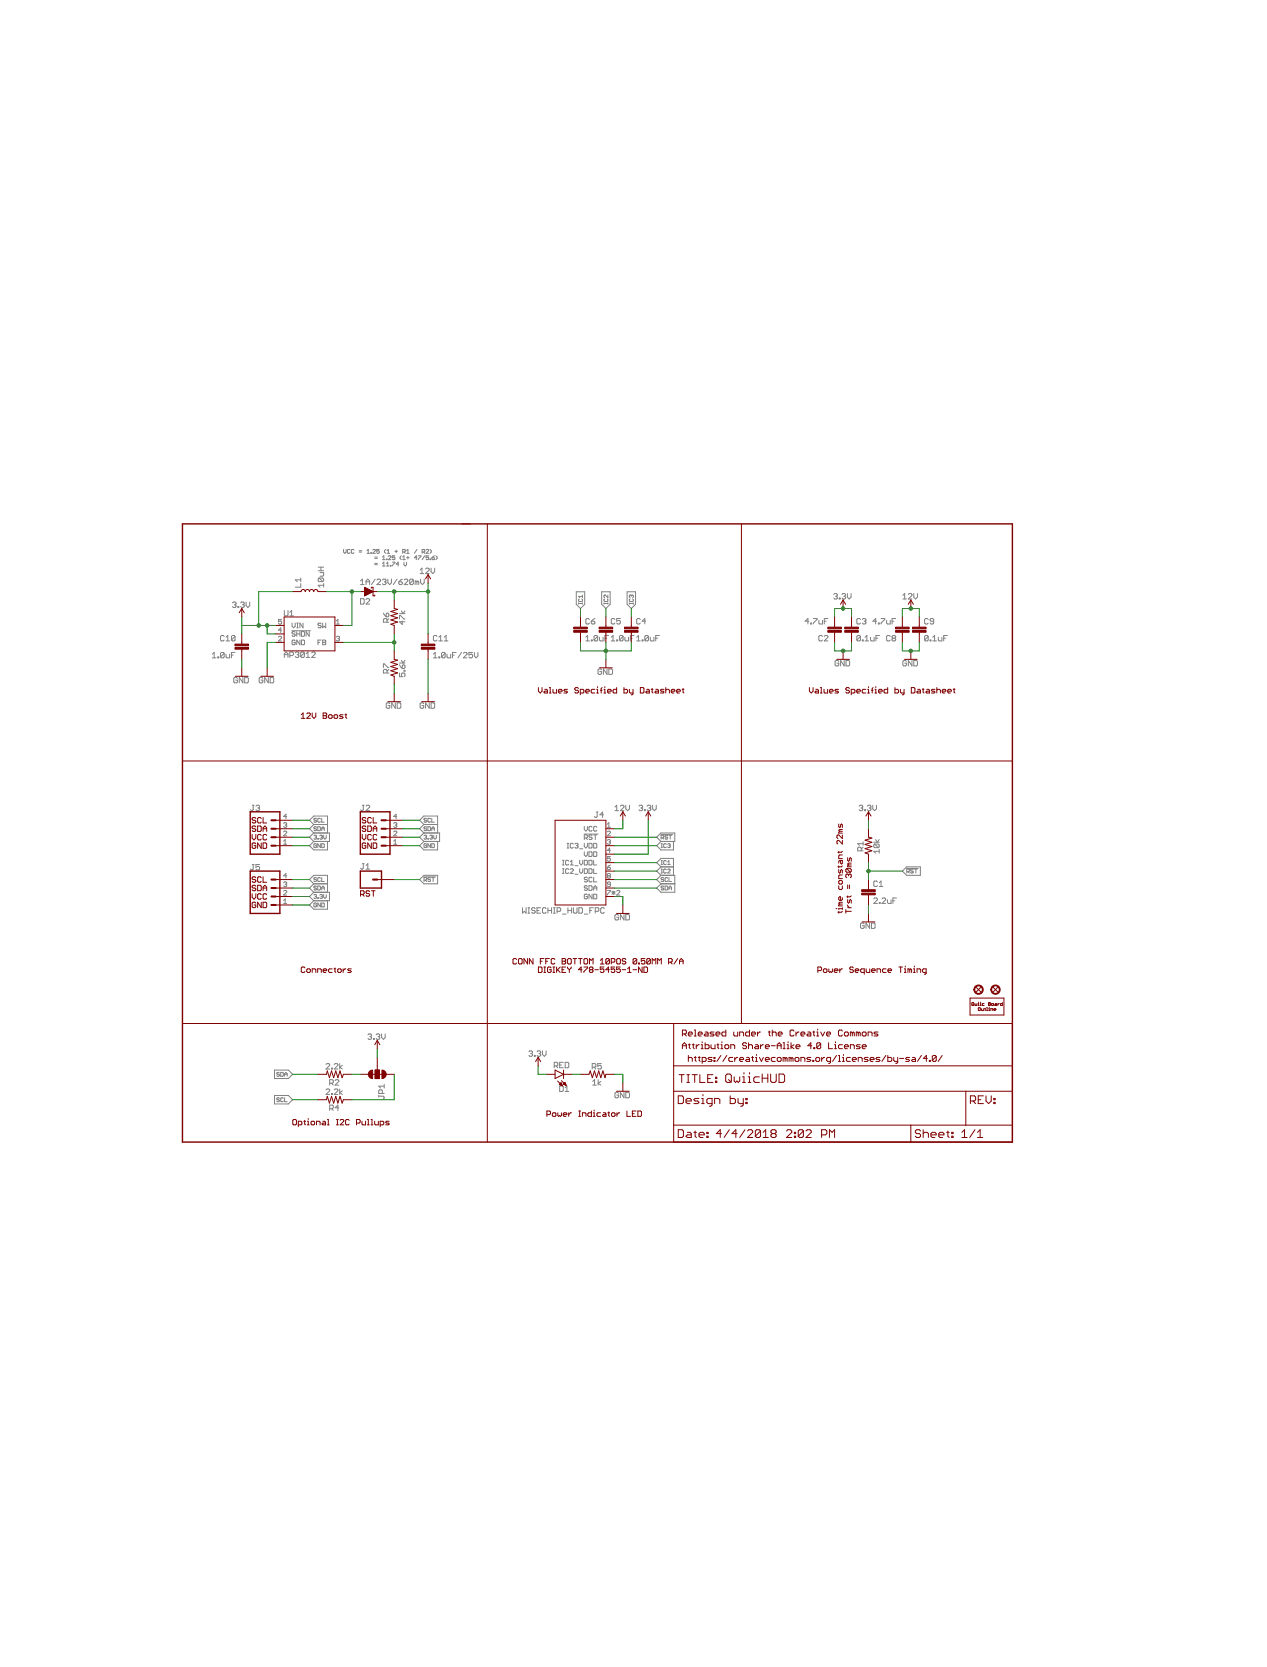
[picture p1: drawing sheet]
<svg xmlns="http://www.w3.org/2000/svg" width="380mm" height="500mm" viewBox="0 0 380 500" stroke-linecap="round" stroke-linejoin="round" font-family="sans-serif">
<g fill="none" stroke="#808080" stroke-width=".3">
<path d="M90.2 173.3v1.1M90.2 175v1.1h-1.6M90.2 173.9h-1.6l.5 .5M95.4 171.2h1.6M95.4 170.1h1.6M95.7 173.3h1.1l.2 .3v.6l-.2 .2M95.7 173.3l-.3 .3v.6l.3 .2h1.1M95.7 173.3l1.1 1.1M96 171.7h1v.8l-.2 .3h-.8M96.2 170.1v1.1M97 175.5h-1.6l.6 .6M97 175v1.1"/>
<path d="M103 164.8v.7l.4 .4 .4-.4v-.7M105 165l-.2-.2-.6 .2v.7l.2 .2 .6-.2M106.1 165l-.2-.2-.5 .2v.7l.2 .2 .5-.2M107.7 165.5h.8M107.7 165.1h.8M108.1 174.2l.6-.5v1.6M108.1 175.3h1.1M108.1 179.5h.8l.3 .3v1.1l-.3 .2h-.8zM109.8 175.3v-1.1l.5-.5 .5 .5v1.1M109.8 179.8l.2-.3h.6l.2 .3v.3l-1 1h1M109.8 174.5h1M110 165.9h.8"/>
<path d="M110 165.1l.4-.3v1.1M111.2 165.7l.2 .2zM111.8 165l.2-.2 .6 .2-.8 .9h.8M112.4 167.4h.8M112.4 167h.8M112.4 169.4h.8M112.4 169h.8M112.5 173.7l-1.1 1.6M113 173.9l.3-.2h.6l.2 .2v.3l-1.1 1.1h1.1M113.7 164.8h-.7v.5l.3-.2 .4 .2-.2 .6-.5-.2M114.7 173.9l.2-.2h.6l.3 .2-.3 .6M114.7 167l.4-.3v1.1"/>
<path d="M114.7 169l.4-.4v1.1M114.7 167.8h.8M114.7 169.7h.8M115.2 174.5h.3M115.5 174.5l.3 .3-.3 .5h-.6l-.2-.3M115.7 164.8l-.4 .3v.4l.4 .4M115.9 167.6l.2 .2zM115.9 169.7h.8M115.9 169l.4-.4v1.1M116.1 165.9h.8M116.1 165.1l.4-.3v1.1M116.3 173.7v1.1l.6 .5 .5-.5v-1.1"/>
<path d="M116.5 166.9l.2-.2 .5 .2-.7 .9h.7M117.1 169.5l.1 .2zM117.6 168.6h.8l-.8 1.1M118.4 165.3h.8M118.4 166.7h-.8v.5l.4-.2 .4 .2-.2 .6-.6-.2M118.8 165v.7M119 173.7l-1.1 1.6M119.6 169.1h-.8l.6-.5v1.1M119.6 174.5h.8l.3 .5-.3 .3h-.6l-.2-.3zM120.4 166.7l-.4 .3v.4l.4 .4M120.7 173.7l-1.1 .8M120.8 165.5h.5l.2-.5-.7-.2v1.1"/>
<path d="M120.8 167.8h.7M120.8 167l.3-.3v1.1M121.1 165.5l.4 .4M121.1 168.6v.8l.4 .3 .4-.3v-.8M121.2 173.9l.3-.2h.5l.3 .2v.3l-1.1 1.1h1.1M121.9 165.9h.8M121.9 165.1l.4-.3v1.1M121.9 167.2h.8M122.3 166.9v.7M124 173.9l-.3-.2h-.6l-.2 .2v1.1M124 173.9v1.1l-.3 .3h-.6l-.2-.3M124 173.9l-1.1 1.1"/>
<path d="M125 164.8l-.7 1.1M125 167.2h-.7l.5-.5v1.1M125 174.5l-.5-.3v1.1M125 174.5v.8M125 174.5l.3-.3 .3 .3v.8M125.4 166.7h.8l-.8 1.1M126 170.9l.5-.5v1.6M126 172h1.1M126.1 173.7v1.1l.6 .5 .5-.5v-1.1M126.6 165.5h.6l.2-.2-.2-.5h-.6v1.1M127 165.5l.4 .4M127.4 166.7l-.8 1.1"/>
<path d="M127.6 170.6l.3-.2h.5l.3 .2v.3l-1.1 1.1h1.1M127.8 165l.2-.2 .5 .2-.7 .9h.7M128.5 166.7h-.7v.5l.4-.2 .3 .2-.1 .6-.6-.2M128.9 164.8l.4 .3v.4l-.4 .4M128.9 167.6l.2 .2zM129.3 170.4v1l.5 .6 .5-.6v-1M129.5 167.2h.6l.2 .4-.6 .2zM130.3 166.7l-.8 .5M130.7 166.7l.4 .3v.4l-.4 .4M172.8 177.5h2.5v3.7l-1.2 1.3-1.3-1.3zM173.7 179.6l-.2 .2 .2 .6h.8l.2-.2-.2-.6M174.7 178.8h-1.2l.4 .4"/>
<path d="M174.7 178.4v.8M180.4 177.5h2.6v3.7l-1.3 1.3-1.3-1.3zM181.3 179.6l-.2 .2 .2 .6h.8l.2-.2-.2-.6M182.3 178.4v.8l-.8-.8-.4 .2 .2 .6M188 177.5h2.6v3.7l-1.3 1.3-1.3-1.3zM188.9 179.6l-.2 .2 .2 .6h.8l.2-.2-.2-.6M189.3 178.6l.2-.2 .4 .2-.2 .6M189.3 178.6l-.2-.2-.4 .2 .2 .6M189.3 178.6v.2M250 178.3l.3-.3h.5l.3 .3-.3 .5M250.6 178.8h.2M250.8 178.8l.3 .3-.3 .5h-.5l-.3-.3"/>
<path d="M251.7 179.3h.2v.3h-.2zM252.5 178.3l.3-.3h.5l.3 .3-.3 .5M253 178.8h.3M253.3 178.8l.3 .3-.3 .5h-.5l-.3-.3M254.1 178v1.1l.6 .5 .5-.5v-1.1M270.7 179.6h1.1M270.7 178.5l.6-.5v1.6M272.4 178.3l.2-.3h.6l.3 .3v.2l-1.1 1.1h1.1M274 178v1.1l.6 .5 .5-.5v-1.1M63.7 196.2l.5-.6v1.7M63.7 197.3h1.1M65.3 197h.3v.3h-.3z"/>
<path d="M67.2 190.8l-.2-.2h-.6l-.3 .2v1.1l.3 .3h.6l.2-.3M67.2 195.9v1.1l-.2 .3h-.6l-.3-.3M67.2 195.9l-.2-.3h-.6l-.3 .3v1.1M67.2 195.9l-1.1 1.1M67.8 192.2h1.1M67.8 196.2v.8l.3 .3h.8v-1.1M67.8 191.1l.5-.5v1.6M69.4 196.4h.6M69.7 180.8l.3-.3h.5l.3 .3-.3 .5M70.3 181.3h.2M70.5 190.8l-.3-.2h-.5l-.3 .2v1.1M70.5 190.8v1.1l-.3 .3h-.5l-.3-.3"/>
<path d="M70.5 195.6h-1.1v1.7M70.5 190.8l-1.1 1.1M70.5 181.3l.3 .3-.3 .6h-.5l-.3-.3M71.3 181.9h.3v.3h-.3zM72.2 180.8l.2-.3h.6l.2 .3-.2 .5M72.7 181.3h.3M73 181.3l.2 .3-.2 .6h-.6l-.2-.3M73.8 180.5v1.1l.5 .6 .6-.6v-1.1M83.5 191.1l.2-.3 .7 .3-.9 1.1h.9M84.4 185.7h-.9v.8l.5-.3 .4 .3-.2 .7-.7-.3M84.4 189h-.9l.7-.7v1.4M85.3 183.1v1.3l.2 .3h.6l.3-.3v-1.3"/>
<path d="M85.3 197.1v-1.1l.5-.5 .6 .5v1.1M85.3 196.3h1.1M86.9 196.6h.8l.3-.3v-.5l-.3-.3h-.8v1.6M86.9 184.7h1.1M86.9 183.6l.5-.5v1.6M87.5 189.1h5.6M87.6 186.9v.9l.5 .5 .4-.5v-.9M88.5 192.2l-.2-.3-.7 .3v.9l.2 .2 .7-.2v-.5h-.4M88.5 189.6l-.2-.2-.7 .2 .2 .5 .7 .2-.2 .5-.7-.2M88.5 195.8l.3-.3h.6l.2 .3-.2 .5M89 186.9h.5M89 188.3h.5"/>
<path d="M89 190.1h.9M89 189.4v1.4M89.1 196.3h.3M89.2 186.9v1.4M89.4 196.3l.2 .3-.2 .5h-.6l-.3-.2M89.9 189.4v1.4M89.9 191.9v1.4l-.9-1.4v1.4M90.4 191.9h.7l.2 .3v.9l-.2 .2h-.7zM90.4 189.4h.7l.2 .2v1l-.2 .2h-.7zM90.9 186.9v1.4l-1-1.4v1.4M91.3 195.8l-.3-.3h-.6l-.2 .3v1.1M91.3 195.8v1.1l-.3 .2h-.6l-.2-.2"/>
<path d="M91.3 195.8l-1.1 1.1M91.8 197.1h1.1M91.8 196l.6-.5v1.6M92.7 189.4v1.4l-.9-1.4v1.4M93.5 195.8l.2-.3h.6l.2 .3v.2l-1 1.1h1M95.4 192.6h.4M96.3 187.1l-.2-.2-.7 .2 .2 .5 .7 .2-.2 .5-.7-.3M96.3 191.9h-.9v1.4M96.8 191.9h.7l.2 .3-.2 .4 .2 .5-.2 .2h-.7zM96.8 186.9v1.4l.4-.5 .5 .5v-1.4M96.8 192.6h.7M100.9 191.1l.7-.3 .2 .3-.2 .4"/>
<path d="M100.9 187.2h.9M100.9 186.2l.4-.5v1.5M101.3 191.5h.3M101.6 191.5l.2 .2-.2 .5-.7-.2M115 183.9l.8 1.1M116.1 186.6v-.8l-.3-.3h-.5l-.3 .3v.8h1.6M116.1 183.9l.5 .2v.6l-.3 .3h-.5v-.9zM116.6 185.5l-.5 .5M119.8 185.6v-1h.3l1.1 1h.2M119.8 184h1.6M119.8 199.4l.8 1.1M119.8 198.8h1.6"/>
<path d="M120.4 183.2l.5 .8 .5-.8M120.4 198l.5 .8 .5-.8M120.6 186.2v1.1l-.8-.8h1.6M120.9 199.4l.5 .2v.6l-.2 .3h-.6v-.9zM130 197.3h1M130 196.2l.5-.6v1.7M131 190.8l-.2-.2h-.6l-.2 .2v1.1l.2 .3h.6l.2-.3M131.6 192.2h1.1M131.6 197h.3v.3h-.3zM131.6 191.1l.5-.5v1.6M133.2 192.2h1.1M133.2 191.1l.6-.5v1.6"/>
<path d="M133.5 195.9v1.1l-.3 .3h-.5l-.3-.3M133.5 195.9l-.3-.3h-.5l-.3 .3v1.1M133.5 195.9l-1.1 1.1M134 196.2v.8l.3 .3h.8v-1.1M135.7 196.4h.5M136.8 195.6h-1.1v1.7M138.4 195.6l-1.1 1.7M139 195.9l.2-.3h.6l.3 .3v.3l-1.1 1.1h1.1M141.7 195.6h-1.1v.8l.5-.2 .6 .2v.6l-.3 .3h-.5l-.3-.3M142.2 195.6v1.1l.6 .6 .5-.6v-1.1M173.5 181h1.2M173.5 180.8v.4"/>
<path d="M174.7 180.8v.4M175.7 192.2h1.1M175.7 191.1l.5-.5v1.6M176.8 185.8l-.3-.3h-.5l-.3 .3v1l.3 .3h.5l.3-.3M177.3 186.3h.8l.3 .5-.3 .3h-.5l-.3-.3zM177.3 191.9h.3v.3h-.3zM178.4 185.5l-1.1 .8M179.2 190.8l-.3-.2h-.5l-.3 .2v1.1M179.2 190.8v1.1l-.3 .3h-.5l-.3-.3M179.2 190.8l-1.1 1.1M179.8 191.1v.8l.2 .3h.8v-1.1M181.1 181h1.2"/>
<path d="M181.1 180.8v.4M181.4 191.4h.5M182.3 180.8v.4M182.5 190.6h-1.1v1.6M183.3 192.2h1.1M183.3 191.1l.5-.5v1.6M184.4 185.8l-.3-.3h-.5l-.3 .3v1l.3 .3h.5l.3-.3M184.9 191.9h.3v.3h-.3zM186 185.5h-1.1v.8l.6-.3 .5 .3v.5l-.2 .3h-.6l-.3-.3M186.8 190.8l-.2-.2h-.6l-.2 .2v1.1M186.8 190.8v1.1l-.2 .3h-.6l-.2-.3M186.8 190.8l-1 1.1"/>
<path d="M187.4 191.1v.8l.3 .3h.8v-1.1M188.7 181h1.2M188.7 180.8v.4M189 191.4h.6M189.9 180.8v.4M190.1 190.6h-1.1v1.6M190.9 192.2h1.1M190.9 191.1l.6-.5v1.6M192 185.8l-.3-.3h-.5l-.3 .3v1l.3 .3h.5l.3-.3M192.6 191.9h.2v.3h-.2zM193.6 186.3h-1l.8-.8v1.6M194.5 190.8l-.3-.2h-.5l-.3 .2v1.1"/>
<path d="M194.5 190.8v1.1l-.3 .3h-.5l-.3-.3M194.5 190.8l-1.1 1.1M195 191.1v.8l.3 .3h.8v-1.1M196.6 191.4h.6M197.7 190.6h-1.1v1.6M242.5 186.3h-1.1l.9-.8v1.6M243.1 186.8h.3v.3h-.3zM243.9 185.5h1.1v.3l-1.1 1v.3M245.6 186v.8l.2 .3h.8v-1.1M246.6 190.8l-.2-.2h-.6l-.2 .2v1.1l.2 .3h.6l.2-.3M247.2 186.3h.5M247.2 190.8l.3-.2h.5l.3 .2v.3l-1.1 1.1h1.1"/>
<path d="M248.3 185.5h-1.1v1.6M251.5 198.3l-.3-.2h-.5l-.3 .2v1.1l.3 .3h.5l.3-.3v-.5h-.5M253.2 198.1v1.6l-1.1-1.6v1.6M253.7 198.1h.8l.3 .2v1.1l-.3 .3h-.8zM258 190.8v1.1l-.2 .3h-.6l-.3-.3M258 185.8l-.2-.3h-.6l-.3 .3v1l.3 .3h.6l.2-.3M258 190.8l-.2-.2h-.6l-.3 .2v1.1M258 190.8l-1.1 1.1M258.6 185.8l.2-.3h.6l.3 .3-.3 .5M258.6 191.9h.2v.3h-.2zM259.1 186.3h.3M259.4 186.3l.3 .3-.3 .5h-.6l-.2-.3"/>
<path d="M259.4 192.2h1.1M259.4 191.1l.5-.5v1.6M261 191.1v.8l.3 .3h.8v-1.1M262.7 191.4h.5M262.8 186.3h-1l.8-.8v1.6M263.4 186.8h.3v.3h-.3zM263.8 190.6h-1.1v1.6M264.2 185.5h1.1v.3l-1.1 1v.3M265.9 186v.8l.2 .3h.9v-1.1M267 190.8l-.3-.2h-.6l-.2 .2v1.1l.2 .3h.6l.3-.3M267.5 186.3h.6M267.8 191.4l-.3-.3 .3-.5h.5l.3 .2-.3 .6"/>
<path d="M267.8 191.4l-.3 .2 .3 .6h.5l.3-.3-.3-.5M267.8 191.4h.5M268.6 185.5h-1.1v1.6M271.8 198.3l-.2-.2h-.6l-.3 .2v1.1l.3 .3h.6l.2-.3v-.5h-.5M273.5 198.1v1.6l-1.1-1.6v1.6M274 198.1h.8l.3 .2v1.1l-.3 .3h-.8zM278.3 185.8l-.2-.3h-.6l-.2 .3v1l.2 .3h.6l.2-.3M278.3 190.8l-.2-.2h-.6l-.2 .2v1.1M278.3 190.8v1.1l-.2 .3h-.6l-.2-.3M278.3 190.8l-1 1.1M278.9 191.9h.3v.3h-.3zM279.7 192.2h1.1"/>
<path d="M279.7 191.1l.6-.5v1.6M280 186.3h-.8l-.3-.3 .3-.5h.5l.3 .3v1l-.3 .3h-.5l-.3-.3M281.4 191.1v.8l.2 .3h.8v-1.1M283 191.4h.5M284.1 190.6h-1.1v1.6M71.2 203.4l-.3-.3h-.5l-.3 .3v1.1l.3 .3h.5l.3-.3v-.6h-.5M72.8 203.1v1.7l-1-1.7v1.7M73.4 203.1h.8l.3 .3v1.1l-.3 .3h-.8zM78.8 203.4l-.3-.3h-.5l-.3 .3v1.1l.3 .3h.5l.3-.3v-.6h-.5M80.5 203.1v1.7l-1.1-1.7v1.7M81 203.1h.8l.3 .3v1.1l-.3 .3h-.8zM115 200.2v-1.1h.3l1 1.1h.3"/>
<path d="M116.1 201.8v-.8l-.3-.3h-.5l-.3 .3v.8h1.6M116.6 200.7l-.5 .6M116.9 211l-.3-.2h-.5l-.3 .2v1.1l.3 .3h.5l.3-.3v-.5h-.5M118.6 210.8v1.6l-1.1-1.6v1.6M119.1 210.8h.8l.3 .2v1.1l-.3 .3h-.8zM119.8 201.8v1.1h.8l-.2-.5 .2-.6h.6l.2 .3v.5l-.2 .3M121.2 201h.2v.3h-.2zM127.1 211l-.3-.2h-.5l-.3 .2v1.1l.3 .3h.5l.3-.3v-.5h-.6M128.7 210.8v1.6l-1.1-1.6v1.6M129.3 210.8h.8l.2 .2v1.1l-.2 .3h-.8zM180.4 200.9l-.3-.3h-.5l-.3 .3v1.1l.3 .2h.5l.3-.2v-.6h-.5M182 200.6v1.6l-1-1.6v1.6"/>
<path d="M182.6 200.6h.8l.3 .3v1.1l-.3 .2h-.8zM75.6 241.5h.6M75.6 259.2h.6M75.9 241.5v1.3l-.3 .3-.5-.3M75.9 259.2v1.4l-.3 .3-.5-.3M76.8 241.7l.2-.2h.6l.2 .2-.2 .6M77.3 242.3h.3M77.6 242.3l.2 .3-.2 .5h-.6l-.2-.3M77.8 259.2h-1v.9l.5-.3 .5 .3v.5l-.2 .3h-.6l-.2-.3M85 252.2l.5-.4v1.4M85 253.2h1M85 249.5l.3-.3 .7 .3-1 1.1h1"/>
<path d="M85 246.9l.7-.2 .3 .2-.3 .5M85.5 247.4h.2M85.7 247.4l.3 .2-.3 .5-.7-.2M86 244.9h-1l.7-.7v1.4M94.1 247.2l-1.3-1.2 1.3-1.3h4.1v5.1M94.1 249.8l-1.3 1.3 1.3 1.2M94.1 249.8h4.7v2.5h-4.7M94.1 252.3l-1.3 1.3 1.3 1.3h4.1v-2.6M94.1 247.2l-1.3 1.3 1.3 1.3M94.1 247.2h4.1M94.1 250.7l.6-.2 .2 .2-.2 .4M94.5 251.1h.2"/>
<path d="M94.7 251.1l.2 .1-.2 .4-.6-.2M94.9 253.2l-.2-.2-.6 .2v.8l.2 .2 .6-.2v-.4h-.4M94.9 248.1l-.6-.2-.2 .4 .6 .2 .2 .4-.2 .2-.6-.2M94.9 245.6l-.6-.2-.2 .4 .6 .2 .2 .4-.2 .1-.6-.1M95.3 251.4l.2 .2zM95.3 247.9l.8 .2v.8l-.2 .2h-.6zM95.9 250.7l.6-.2 .2 .2-.2 .4M96.1 245.6l-.2-.2-.6 .2v.8l.2 .1 .6-.1M96.1 253v1.2l-.8-1.2v1.2M96.3 251.1h.2M96.5 253l.7 .2v.8l-.2 .2h-.5zM96.5 251.1l.2 .1-.2 .4-.6-.2"/>
<path d="M96.5 245.4v1.1h.7M96.5 249.1v-.8l.4-.4 .3 .4v.8M96.5 248.5h.7M97 250.5v.7l.5 .4 .3-.4v-.7M108.7 241.5h.5M108.7 259h.5M108.9 241.5v1.3l-.2 .3-.6-.3M108.9 259v1.3l-.2 .3-.6-.3M109.8 241.7l.2-.2h.6l.2 .2v.3l-1 1.1h1M109.8 259.5l.5-.5v1.6M118.1 252.2l.4-.4v1.4M118.1 253.2h.9"/>
<path d="M118.1 249.5l.2-.3 .7 .3-.9 1.1h.9M118.1 246.9l.7-.2 .2 .2-.2 .5M118.5 247.4h.3M118.8 247.4l.2 .2-.2 .5-.7-.2M119 244.9h-.9l.7-.7v1.4M127.1 247.2l-1.3 1.3 1.3 1.3M127.1 249.8h4.7v2.5h-4.7M127.1 249.8l-1.3 1.3 1.3 1.2M127.1 252.3l-1.3 1.3 1.3 1.3h4.1v-2.6M127.1 247.2l-1.3-1.2 1.3-1.3h4.1v5.1M127.1 247.2h4.1M127.1 250.7l.6-.2 .2 .2-.2 .4"/>
<path d="M127.5 251.1h.2M127.7 251.1l.2 .1-.2 .4-.6-.2M127.9 253.2l-.2-.2-.6 .2v.8l.6 .2 .2-.6h-.4M127.9 245.6l-.2-.2-.6 .2 .2 .4 .6 .2-.2 .3-.6-.1M127.9 248.1l-.2-.2-.6 .2 .2 .4 .6 .2-.2 .4-.6-.2M128.3 251.4l.2 .2zM128.3 247.9l.8 .2v.8l-.2 .2h-.6zM128.9 250.7l.6-.2 .2 .2-.2 .4M129.1 245.6l-.2-.2-.6 .2v.8l.2 .1 .6-.1M129.1 253v1.2l-.8-1.2v1.2M129.3 251.1h.2M129.5 249.1v-.8l.4-.4 .4 .4v.8"/>
<path d="M129.5 253l.8 .2v.8l-.2 .2h-.6zM129.5 251.1l.2 .1-.2 .4-.6-.2M129.5 245.4v1.1h.8M129.5 248.5h.8M130.1 250.5v.7l.4 .4 .4-.4v-.7M168.7 259.4h.4M168.7 258h.4M168.9 258v1.4M170.1 254.3h.4M170.1 252.9h.4M170.3 252.9v1.4M170.5 258.2l-.2-.2-.7 .2v.9l.2 .3 .7-.3"/>
<path d="M171 259.4h.9M171 258.4l.5-.4v1.4M171.9 253.1l-.2-.2-.7 .2v1l.2 .2 .7-.2M172.4 253.1l.7-.2 .2 .2-.2 .5M172.4 259.6h.9M172.9 253.6h.2M173.1 253.6l.2 .2-.2 .5-.7-.2M173.8 254.5h1M173.8 258v.9l.5 .5 .5-.5v-.9M175.2 250.1h4.2M175.2 247.8v1l.5 .4 .4-.4v-1M175.2 251.3h.7l.2-.7-.2-.2h-.7v1.4"/>
<path d="M175.2 252.9v.9l.5 .5 .4-.5v-.9M175.2 255.4v1l.5 .4 .4-.4v-1M175.2 258h.7l.2 .2v.9l-.2 .3h-.7zM175.7 251.3l.4 .5M176.6 252.9h.7l.2 .2v1l-.2 .2h-.7zM176.6 255.4h.7l.2 .3v.9l-.2 .2h-.7zM176.6 258h.7l.2 .2v.9l-.2 .3h-.7zM177.5 250.6l-.2-.2-.7 .2 .2 .5 .7 .2-.2 .5-.7-.3M177.5 248.1l-.2-.3-.7 .3v.9l.2 .2 .7-.2M178 255.4h.7l.3 .3v.9l-.3 .2h-.7zM178 252.9h.7l.3 .2v1l-.3 .2h-.7zM178 258v1.4h1"/>
<path d="M178 250.4h1M178.5 250.4v1.4M178.8 243.5h.5M179 248.1l-.3-.3-.7 .3v.9l.3 .2 .7-.2M179.1 243.5v1.4l-.3 .2-.6-.2M181 244.3h-1.1l.8-.8v1.6M182.1 247.2l.5-.5v1.4M182.1 249.5l.3-.3 .6 .3-.9 1.1h.9M182.1 248.1h.9M182.1 252l.7-.2 .2 .2-.2 .5M182.6 252.5h.2M182.8 252.5l.2 .2-.2 .5-.7-.3"/>
<path d="M183 255h-.9l.7-.7v1.4M183 256.9h-.9v.7l.7-.3 .2 .7-.2 .3-.7-.3M183 259.4l-.9 .7M184.4 243.1h1.1M184.4 242l.5-.5v1.6M186 241.7l.3-.2h.6l.2 .2v.3l-1.1 1.1h1.1M187.7 241.5v1.1l.5 .5 .6-.5v-1.1M191.6 241.7l.3-.2h.5l.3 .2-.3 .6M192.2 242.3h.2M192.4 242.3l.3 .3-.3 .5h-.5l-.3-.3M193.3 242.8h.2v.3h-.2zM194.1 241.7l.2-.2h.6l.3 .2-.3 .6"/>
<path d="M194.6 242.3h.3M194.9 242.3l.3 .3-.3 .5h-.6l-.2-.3M195.7 241.5v1.1l.5 .5 .6-.5v-1.1M196.9 251.1l1.3-1.3h4.2v2.5h-4.2zM198.2 259.9l-1.3 1.3 1.3 1.3M198.2 252.3l-1.3 1.3 1.3 1.3h3.8v-2.6M198.2 259.9h3.8M198.2 250.3h3.5M198.2 259.9l-1.3-1.2 1.3-1.3h3.8v5.1M198.2 259.2h.4M198.2 253h.4M198.2 251.2l.8-.1-.2-.6h-.6v1.1"/>
<path d="M198.2 254.2h.4M198.2 258.1h.4M198.5 253v1.2M198.5 258.1v1.1M198.6 251.2l.4 .4M199.8 258.3l-.2-.2-.6 .2v.8l.2 .1 .6-.1M199.8 253.2l-.2-.2-.6 .2v.8l.2 .2 .6-.2M200.2 250.7l-.6-.2-.2 .4 .6 .2 .2 .3-.2 .2-.6-.2M200.2 259.2h.8M200.2 253.2l.6-.2 .2 .2-.2 .4M200.2 258.5l.4-.4v1.1M200.6 253.6h.2"/>
<path d="M200.6 250.5h.8M200.8 253.6l.2 .2-.2 .4-.6-.2M201 250.5v1.1M257.6 241.7l.3-.2h.5l.3 .2-.3 .6M258.2 242.3h.2M258.3 255.1v-.8l-.3-.2h-.5l-.3 .2v.8h1.6M258.4 242.3l.3 .3-.3 .5h-.5l-.3-.3M258.8 254.1l-.5 .5M258.8 253h-1.6l.5 .5M258.8 252.4v1.1M259.3 242.8h.2v.3h-.2zM260.1 241.7l.3-.2h.5l.3 .2-.3 .6"/>
<path d="M260.6 242.3h.3M260.9 242.3l.3 .3-.3 .5h-.5l-.3-.3M261.7 241.5v1.1l.6 .5 .5-.5v-1.1M262 252.6h1.7M262.3 253.1h1.1l.3 .3v.5l-.3 .3M262.3 253.1l-.3 .3v.5l.3 .3h1.1M262.3 253.1l1.1 1.1M262.6 251.8l.5 .8 .6-.8M263.7 254.7v1.1M263.7 255.3h-1.7l.6 .5M85 271h1M85 270l.5-.4v1.4"/>
<path d="M85 264.7l.7-.2 .3 .2-.3 .5M85 267.3l.3-.3 .7 .3-1 1.1h1M85.5 265.2h.2M85.7 265.2l.3 .2-.3 .5-.7-.3M86 262.6h-1l.7-.7v1.4M94.1 267.6h4.7v2.5h-4.7M94.1 267.6l-1.3 1.2 1.3 1.3M94.1 265l-1.3 1.3 1.3 1.3M94.1 265l-1.3-1.2 1.3-1.3h4.1v5.1M94.1 270.1l-1.3 1.3 1.3 1.2h4.1v-2.5M94.1 265h4.1M94.1 268.4l.6-.2 .2 .2-.2 .4"/>
<path d="M94.5 268.8h.2M94.7 268.8l.2 .2-.2 .4-.6-.2M94.9 263.4l-.2-.2-.6 .2 .2 .4 .6 .1-.2 .4-.6-.2M94.9 265.9l-.2-.2-.6 .2 .2 .4 .6 .2-.2 .4-.6-.2M94.9 271l-.2-.2-.6 .2v.8l.2 .1 .6-.1v-.4h-.4M95.3 265.7l.8 .2v.8l-.2 .2h-.6zM95.3 269.2l.2 .2zM95.9 268.4l.6-.2 .2 .2-.2 .4M96.1 263.4l-.2-.2-.6 .2v.7l.2 .2 .6-.2M96.1 270.8v1.1l-.8-1.1v1.1M96.3 268.8h.2M96.5 270.8l.7 .2v.8l-.2 .1h-.5z"/>
<path d="M96.5 266.3h.7M96.5 268.8l.2 .2-.2 .4-.6-.2M96.5 266.9v-.8l.4-.4 .3 .4v.8M96.5 263.2v1.1h.7M97 268.2v.8l.5 .4 .3-.4v-.8M109.8 260.6h1M125.8 263.8l1.3-1.3h4.1v2.5h-4.1zM127.1 263h3.5M127.1 263.9h.6l.2-.5-.8-.2v1.1M127.5 263.9l.4 .4M129.1 263.4l-.2-.2-.6 .2 .8 .7-.2 .2-.6-.2M129.5 263.2h.8"/>
<path d="M129.9 263.2v1.1M156.7 272.2v1.6l.5-.5 .6 .5v-1.6M158.3 273.8h.6M158.3 272.2h.6M158.6 272.2v1.6M160.5 272.5l-.3-.3h-.5l-.3 .3 .3 .5h.5l.3 .3-.3 .5h-.5l-.3-.2M161 273h.6M162.1 272.2h-1.1v1.6h1.1M163.8 272.5l-.3-.3h-.6l-.2 .3v1.1l.2 .2h.6l.3-.2M164.3 273h1.1M164.3 272.2v1.6M165.4 272.2v1.6"/>
<path d="M165.9 273.8h.6M165.9 272.2h.6M166.2 272.2v1.6M167 273.3h.9l.2-.3v-.5l-.2-.3h-.9v1.6M168.7 274.1h1.1M168.7 261.9h.4M168.7 260.5h.4M168.9 260.5v1.4M170.3 273h1.1M170.3 272.2v1.6M170.5 260.8l-.2-.3-.7 .3v.9l.2 .2 .7-.2M171 260.8l.2-.3 .7 .3-.9 1.1h.9"/>
<path d="M171.4 272.2v1.6M172 272.2v1.4l.2 .2h.6l.2-.2v-1.4M172.4 262.1h.9M173.6 272.2h.8l.3 .3v1.1l-.3 .2h-.8zM173.8 260.5v1l.5 .4 .5-.4v-1M175.2 260.5h.7l.2 .3v.9l-.2 .2h-.7zM175.2 274.1h1.1M176.1 263.3l-.2-.2-.7 .2 .3 .5 .6 .2-.2 .5-.7-.3M176.1 265.8l-.2-.2-.7 .2 .3 .5 .6 .2-.2 .5-.7-.2M176.1 268.4l-.2-.3-.7 .3v.9l.7 .2 .2-.7h-.4M176.6 260.5h.7l.2 .3v.9l-.2 .2h-.7zM176.6 265.6h.7l.2 .2v1l-.2 .2h-.7z"/>
<path d="M176.9 273h.5M177.5 263.3l-.2-.2-.7 .2v.9l.2 .3 .7-.3M177.5 268.1v1.4l-.9-1.4v1.4M177.9 272.2h-1v1.6M178 263.1v1.4h1M178 260.5v1.4h1M178 267v-.9l.5-.5 .5 .5v.9M178 268.1h.7l.3 .3v.9l-.3 .2h-.7zM178 266.3h1M178.5 273.3h.8l.3-.3v-.5l-.3-.3h-.8v1.6M181.2 272.5l-.2-.3h-.6l-.3 .3v1.1l.3 .2h.6l.2-.2M182.1 267h.9l-.9 1.4"/>
<path d="M182.1 260.1h.7l.2 .5-.6 .2zM182.4 262.6l-.3 .3 .3 .4 .6-.2-.2-.5M182.4 262.6h.4M182.4 262.6l-.3-.2 .3-.5 .6 .3-.2 .4M183 265.2h-.6l-.3-.3 .3-.4 .6 .2v.9l-.2 .3-.7-.3M183.5 267.3l.9 .9M183.5 267.7h.9M184 267.3v.9M184.4 267.3l-.9 .9M184.9 267.3l.3-.3 .7 .3-1 1.1h1M185.5 274.5l-.3-.3h-.5l-.3 .3v1.1l.3 .3h.5l.3-.3v-.5h-.6M187.1 274.2v1.7l-1.1-1.7v1.7"/>
<path d="M187.7 274.2h.8l.3 .3v1.1l-.3 .3h-.8zM198.2 262.5h4.2v5.1h-4.2l-1.3-1.3 1.3-1.3M198.2 265h4.2M198.2 262.5l-1.3 1.3 1.3 1.2M198.2 260.6h.4M198.2 261.8h.4M198.5 260.6v1.2M199 263.4l-.2-.2-.6 .2 .8 .7-.2 .2-.6-.2M199 265.9l-.2-.2-.6 .2 .8 .8-.2 .2-.6-.2M199.4 265.7l.8 .2v.8l-.2 .2h-.6zM199.8 260.8l-.2-.2-.6 .2v.8l.2 .2 .6-.2M200.2 260.8l.2-.2 .6 .2-.8 1h.8"/>
<path d="M200.2 263.4l-.2-.2-.6 .2v.7l.2 .2 .6-.2M200.6 266.3h.8M200.6 263.2v1.1h.8M200.6 266.9v-.8l.4-.4 .4 .4v.8M259.1 277.1l-.2-.3h-.6l-.3 .3v1l.3 .3h.6l.2-.3v-.5h-.5M260.8 276.8v1.6l-1.1-1.6v1.6M261.3 276.8h.8l.3 .3v1l-.3 .3h-.8zM262 269.6l.3-.3h.5l.3 .3v.2l-1.1 1.1h1.1M263.1 264.5l-.3-.3h-.5l-.3 .3v1.1l.3 .2h.5l.3-.2M263.7 270.6h.2v.3h-.2zM263.7 264.8l.5-.6v1.6M263.7 265.8h1.1"/>
<path d="M264.5 269.6l.3-.3h.5l.3 .3v.2l-1.1 1.1h1.1M266.1 269.8v.8l.3 .3h.8v-1.1M267.8 270.1h.5M268.8 269.3h-1v1.6M270.6 261.2l1.3-1.3h4.1v2.6h-4.1zM271.9 260.4h3.5M271.9 261.4h.6l.2-.6-.8-.2v1.2M272.3 261.4l.4 .4M273.9 260.8l-.2-.2-.6 .2 .2 .4 .6 .2-.2 .4-.6-.2M274.2 260.6h.8M274.6 260.6v1.2M97.8 319.2l.2-.3h.6l.3 .3v.3l-1.1 1.1h1.1"/>
<path d="M100.2 319.2l.3-.3h.5l.3 .3v.3l-1.1 1.1h1.1M101.9 318.9v1.7M102.7 319.5l-.8 .5 .8 .6M110.3 310.3l.3-.3h.5l.3 .3-.3 .6M110.9 310.9h.2M111.1 310.9l.3 .2-.3 .6h-.5l-.3-.3M112 311.4h.2v.3h-.2zM112.8 310.3l.3-.3h.5l.3 .3-.3 .6M113.3 310.9h.3M113.6 310.9l.3 .2-.3 .6h-.5l-.3-.3M114.4 310v1.1l.6 .6 .5-.6v-1.1M158.6 315.4l.3-.3h.5l.3 .3-.3 .5"/>
<path d="M159.1 315.9h.3M159.4 315.9l.3 .3-.3 .6h-.5l-.3-.3M160.2 316.5h.3v.3h-.3zM161.1 315.4l.2-.3h.6l.2 .3-.2 .5M161.6 315.9h.3M161.9 315.9l.2 .3-.2 .6h-.6l-.2-.3M162.7 315.1v1.1l.5 .6 .6-.6v-1.1M166.2 319.6h.8l.3-.2v-.6l-.3-.2h-.8v1.6M166.7 319.6l.6 .6M167.8 319.4h.6M168.9 318.6h-1.1v1.6h1.1M169.5 318.6h.8l.3 .2v1.1l-.3 .3h-.8z"/>
<path d="M180.3 318.9h-1.1v.8l.6-.2 .5 .2v.6l-.3 .3h-.5l-.3-.3M82.3 320.9h4.2l1.2 1.3-1.2 1.2h-4.2zM82.3 328.5h4.2l1.2 1.3-1.2 1.2h-4.2zM83.8 329.4l-.2-.2-.6 .2 .2 .4 .6 .2-.2 .4-.6-.2M83.8 321.8l-.2-.2-.6 .2 .8 .8-.2 .1-.6-.1M84.2 321.6l.8 .2v.8l-.2 .1h-.6zM85 329.4l-.2-.2-.6 .2 .2 1 .6-.2M85.3 322.2h.8M85.3 322.7v-.7l.4-.4 .4 .4v.7M85.3 329.2v1.2h.8M97.8 326.8l.2-.2h.6l.3 .2v.3l-1.1 1.1h1.1M98.9 324.8h.8l.2-.2v-.6l-.2-.2h-.8v1.6"/>
<path d="M98.9 332.5h.8l.2-.3v-.6l-.2-.2h-.8v1.6M99.4 320.3h.3v.3h-.3zM99.4 327.9h.3v.3h-.3zM99.4 324.8l.5 .6M99.4 332.5l.5 .5M100.2 326.8l.3-.2h.5l.3 .2v.3l-1.1 1.1h1.1M100.5 324l.3-.2h.5l.3 .2v.3l-1.1 1.1h1.1M101.6 332.2h-1.1l.8-.8v1.6M101.9 326.6v1.6M102.7 327.1l-.8 .5 .8 .6M113.6 328.7h1.3l.3 .3-.3 .5M113.6 328.4v.6"/>
<path d="M114.7 327.9v-.8l-.3-.3h-.5l-.3 .3v.8h1.6M115.2 325.2v1.1M115.2 325.7h-1.6l.5 .6M167.8 325.7h.9l.2 .2v1.1l-.2 .3h-.9zM169.5 327.3h1.1M169.5 326.2l.5-.5v1.6M177.6 320h.8l.3-.3v-.5l-.3-.3h-.8v1.7M177.7 324.3l.6-.5v1.6M177.7 325.4h1.1M178.1 320l.6 .6M179.4 323.8v1.6M180.2 324.3l-.8 .5 .8 .6"/>
<path d="M185.5 327.8l-.3-.2h-.5l-.3 .2v1.1l.3 .3h.5l.3-.3v-.5h-.6M187.1 327.6v1.6l-1.1-1.6v1.6M187.7 327.6h.8l.3 .2v1.1l-.3 .3h-.8z"/>
</g>
<g fill="none" stroke="#800000" stroke-width=".3">
<path d="M138.5 157.1h2.6M146.1 157.1v185.4M222.3 157.1v149.8M87.7 177.4h2.6a.63 .63 0 0 1 .6-.6 .63 .63 0 0 1 .6 .6 .63 .63 0 0 1 .7-.6 .63 .63 0 0 1 .6 .6 .63 .63 0 0 1 .7-.6 .63 .63 0 0 1 .6 .6 .63 .63 0 0 1 .6-.6 .63 .63 0 0 1 .7 .6h2.5M108.1 177.4h1.2M109.3 178.7h.1M109.3 178.5h.3M109.3 178.4h.5M109.3 178.3h.8M109.3 178.2h1M109.3 178.1h1.2M109.3 177.9h1.5"/>
<path d="M109.3 177.8h1.7M109.3 177.7h2M109.3 177.6h2.2M109.3 177.5h2.4M109.3 177.3h2.4M109.3 177.2h2.2M109.3 177.1h2M109.3 177h1.7M109.3 176.9h1.5M109.3 176.7h1.2M109.3 176.6h1M109.3 176.5h.7"/>
<path d="M109.3 176.4h.5M109.3 176.3h.3M111.4 176.4v-.3h.5v2.6h.5v-.3M111.9 177.4h1.2M111.9 177.4l-2.6 1.3M111.9 177.4l-2.6-1.3v2.6M118.2 179.9v2.6l1 .2-2 .7 2 .6-2 .6 2 .7-2 .6 2 .6-2 .7 1 .4v2.5M128.4 172.3v2.6M128.4 172.3l.7 1.3M128.4 172.3l-.8 1.3M252.8 179.9v2.6M252.8 179.9l.8 1.3"/>
<path d="M252.8 179.9l-.7 1.3M273.1 179.9v2.6M273.1 179.9l.8 1.3M273.1 179.9l-.7 1.3M72.5 182.5v2.5M72.5 190.1v3M72.5 194.7v3M72.5 182.5l.8 1.2M72.5 182.5l-.8 1.2M82.7 187.6h2.5M82.7 190.1h2.5M82.7 192.6h2.5"/>
<path d="M85.2 185h15.2v10.2h-15.2zM100.4 187.6h2.6M100.4 192.6h2.6M118.2 195.2v2.5l1 .3-2 .6 2 .6-2 .7 2 .6-2 .6 2 .7-2 .6 1 .4v2.5M128.4 190.1v3M128.4 194.7v3M174.1 185v3.1M174.1 189.6v3M181.7 185v3.1M181.7 189.6v3M181.7 197.7v2.6M189.3 185v3.1"/>
<path d="M189.3 189.6v3M250.3 185v3.1M250.3 189.6v3M250.9 197.7h3.8M252.8 195.2v2.5M255.4 185v3.1M255.4 189.6v3M270.6 185v3.1M270.6 189.6v3M271.2 197.7h3.8M273.1 195.2v2.5M275.7 185v3.1"/>
<path d="M275.7 189.6v3M70.6 202.8h3.8M72.5 200.3v2.5M78.2 202.8h3.8M80.1 200.3v2.5M90.3 214.3l.6-.5v1.6M90.3 215.4h1.1M92 214.1l.3-.3h.5l.3 .3v.2l-1.1 1.1h1.1M93.6 213.8v1.1l.6 .5 .5-.5v-1.1M96.9 213.8h.8l.3 .3-.3 .5 .3 .6-.3 .2h-.8zM96.9 214.6h.8M98.8 214.3h.5l.3 .3v.6l-.3 .2h-.5l-.3-.2v-.6z"/>
<path d="M100.2 214.6l.2-.3h.6l.3 .3v.6l-.3 .2h-.6l-.2-.2zM102.9 214.3h-.8l-.3 .3 1.1 .6-.3 .2h-.8M103.4 214.3h.6M103.7 214.1v1.1l.3 .2M116.3 210.4h3.8M118.2 207.9v2.5M126.5 210.4h3.8M128.4 207.9v2.5M161.5 206.2v1.1l.5 .5 .5-.5v-1.1M163.4 206.7h.5l.3 .3v.8h-.8l-.3-.3 .3-.2h.8M164.7 207.8h.6M164.7 206.2h.3v1.6"/>
<path d="M165.8 206.7v.8l.3 .3h.8v-1.1M167.4 207.3h1.2l-.3-.6h-.6l-.3 .3v.5l.3 .3h.6M170.2 206.7h-.8l-.3 .3 1.1 .5-.3 .3h-.8M173.5 206.5l-.3-.3h-.6l-.2 .3 .2 .5h.6l.3 .3-.3 .5h-.6l-.2-.3M174 207.8h.8l.3-.3v-.5l-.3-.3h-.8v1.6M175.6 207.3h1.1l-.2-.6h-.6l-.3 .3v.5l.3 .3h.6M178.4 206.7h-.9l-.2 .3v.5l.2 .3h.9M178.9 206.7h.3v1.1M178.9 207.8h.6M179.2 205.9v.3M179.8 200.3h3.8M180 207h.6"/>
<path d="M180.6 206.2l-.3 .3v1.3M181.1 206.7h.3v1.1M181.1 207.8h.6M181.4 205.9v.3M182.2 207.3h1.1l-.3-.6h-.5l-.3 .3v.5l.3 .3h.5M184.9 206.2v1.6h-.8l-.3-.3v-.5l.3-.3h.8M187.1 206.2v1.6h.8l.3-.3v-.5l-.3-.3h-.8M188.7 206.7v.8l.3 .3h.8M189.8 206.7v1.4l-.5 .2M192 206.2h.8l.3 .3v1l-.3 .3h-.8zM193.9 206.7h.6l.2 .3v.8h-.8l-.2-.3 .2-.2h.8M195.3 206.7h.5"/>
<path d="M195.6 206.5v1l.2 .3M196.7 206.7h.5l.3 .3v.8h-.8l-.3-.3 .3-.2h.8M199.1 206.7h-.8l-.3 .3 .3 .3h.5l.3 .2-.3 .3h-.8M199.6 207l.3-.3h.6l.2 .3v.8M199.6 206.2v1.6M201.3 207.3h1.1l-.3-.6h-.5l-.3 .3v.5l.3 .3h.5M202.9 207.3h1.1l-.2-.6h-.6l-.3 .3v.5l.3 .3h.6M204.6 206.7h.5M204.8 206.5v1l.3 .3M242.7 206.2v1.1l.6 .5 .5-.5v-1.1M244.6 206.7h.6l.2 .3v.8h-.8l-.2-.3 .2-.2h.8M246 207.8h.5"/>
<path d="M246 206.2h.3v1.6M247.1 206.7v.8l.3 .3h.8v-1.1M248.7 207.3h1.1l-.3-.6h-.5l-.3 .3v.5l.3 .3h.5M251.5 206.7h-.9l-.2 .3 .2 .3h.6l.3 .2-.3 .3h-.8M254.7 206.5l-.3-.3h-.5l-.3 .5 .3 .3h.5l.3 .5-.3 .3h-.5l-.3-.3M255.3 207.8h.8l.3-.3v-.5l-.3-.3h-.8v1.6M256.9 207.3h1.1l-.3-.6h-.5l-.3 .3v.5l.3 .3h.5M259.6 206.7h-.8l-.2 .3v.5l.2 .3h.8M260.2 206.7h.3v1.1M260.2 207.8h.5M260.5 205.9v.3M261.3 207h.5"/>
<path d="M261.8 206.2l-.2 .3v1.3M262.4 206.7h.2v1.1M262.4 207.8h.5M262.6 205.9v.3M263.5 207.3h1l-.2-.6h-.6l-.2 .3v.5l.2 .3h.6M266.2 206.2v1.6h-.8l-.3-.3v-.5l.3-.3h.8M268.4 206.2v1.6h.8l.3-.3v-.5l-.3-.3h-.8M270 206.7v.8l.3 .3h.8M271.1 206.7v1.4l-.5 .2M273.3 206.2h.8l.3 .3v1l-.3 .3h-.8zM275.2 206.7h.5l.3 .3v.8h-.8l-.3-.3 .3-.2h.8M276.6 206.7h.5"/>
<path d="M276.8 206.5v1l.3 .3M277.9 206.7h.6l.2 .3v.8h-.8l-.3-.3 .3-.2h.8M280.4 206.7h-.9l-.2 .3 .2 .3h.6l.3 .2-.3 .3h-.8M280.9 207l.3-.3h.5l.3 .3v.8M280.9 206.2v1.6M282.6 207.3h1l-.2-.6h-.6l-.2 .3v.5l.2 .3h.6M284.2 207.3h1.1l-.3-.6h-.5l-.3 .3v.5l.3 .3h.5M285.8 206.7h.6M286.1 206.5v1l.3 .3M54.7 228.2h248.9M75.6 250.2v1.1l.6 .6 .5-.6v-1.1M76.7 253l-.3-.2h-.5l-.3 .2v1.1l.3 .3h.5l.3-.3v-.5h-.5"/>
<path d="M76.7 248l-.3-.3h-.5l-.3 .3 .3 .5h.5l.3 .3-.3 .5h-.5l-.3-.3M76.7 245.4l-.3-.2h-.5l-.3 .2 .3 .6h.5l.3 .3-.3 .5h-.5l-.3-.3M77.3 247.7h.8l.2 .3v1l-.2 .3h-.8zM78.3 245.4l-.2-.2h-.6l-.2 .2v1.1l.2 .3h.6l.2-.3M78.3 250.5l-.2-.3h-.6l-.2 .3v1.1l.2 .3h.6l.2-.3M78.3 252.8v1.6l-1-1.6v1.6M78.9 248.5h1.1M78.9 245.2v1.6h1.1M78.9 249.3v-1.1l.5-.5 .6 .5v1.1M78.9 252.8h.8l.3 .2v1.1l-.3 .3h-.8zM80 250.5l-.3-.3h-.5l-.3 .3v1.1l.3 .3h.5l.3-.3M82.7 253.6h5"/>
<path d="M82.7 251.1h5M82.7 248.5h5M82.7 246h5M108.6 250.2v1.1l.6 .6 .5-.6v-1.1M109.7 253l-.2-.2h-.6l-.3 .2v1.1l.3 .3h.6l.2-.3v-.5h-.5M109.7 248l-.2-.3h-.6l-.3 .3 .3 .5h.6l.2 .3-.2 .5h-.6l-.3-.3M109.7 245.4l-.2-.2h-.6l-.3 .2 .3 .6h.6l.2 .3-.2 .5h-.6l-.3-.3M110.3 247.7h.8l.3 .3v1l-.3 .3h-.8zM111.4 250.5l-.3-.3h-.6l-.2 .3v1.1l.2 .3h.6l.3-.3M111.4 245.4l-.3-.2h-.6l-.2 .2v1.1l.2 .3h.6l.3-.3M111.4 252.8v1.6l-1.1-1.6v1.6M111.9 245.2v1.6h1.1"/>
<path d="M111.9 249.3v-1.1l.6-.5 .5 .5v1.1M111.9 252.8h.8l.3 .2v1.1l-.3 .3h-.8zM111.9 248.5h1.1M113 250.5l-.3-.3h-.5l-.3 .3v1.1l.3 .3h.5l.3-.3M115.7 253.6h5.1M115.7 251.1h5.1M115.7 248.5h5.1M115.7 246h5.1M166.5 246h15.2v25.4h-15.2zM181.7 253.6h2.5M181.7 251.1h2.5M181.7 248.5h2.5"/>
<path d="M181.7 256.1h2.5M181.7 258.7h2.5M186.8 243.4v2.6M186.8 243.4l.7 1.3M186.8 243.4l-.8 1.3M194.4 243.4l.8 1.3M194.4 243.4l-.8 1.3M194.4 243.4v2.6M251.5 247.1v.8l.3 .3 .3-.3v-.5l.2-.3 .3 .3v.8M251.5 255.3v.5M251.5 259.7v.5M251.8 249.3l-.3 .5h1.1"/>
<path d="M251.8 249.3h.8M252.1 258v.8l.2 .3 .3-.3v-.8h-.8l-.3 .3v.5M252.6 256.4h-.8l-.3 .2v.9h1.1M252.6 250.4v1.1l-1.1-1.1-.5 .3v.5l.2 .3M252.6 252v1.1l-1.1-1.1-.5 .3v.5l.2 .3M252.6 259.7l-.3 .2h-1.1M252.6 255.3l-.3 .3h-1.1M252.6 248.8h-.8l-.3 .2 .3 .3M254.2 257.2v.8l.3 .3 .2-.3v-.5l.3-.3 .3 .3v.8M254.5 259.4l-.3 .5h1.1M254.5 259.4h.8M255.3 258.8h-.8l-.3 .3 .3 .3"/>
<path d="M260.4 243.4v2.6M260.4 248.5v2.6l1.1 .2-2.1 .6 2.1 .7-2.1 .6 2.1 .7-2.1 .6 2.1 .6-2.1 .7 1 .3v2.6M260.4 243.4l.8 1.3M260.4 243.4l-.7 1.3M75.6 268v1.1l.6 .5 .5-.5v-1.1M76.7 270.8l-.3-.2h-.5l-.3 .2v1.1l.3 .3h.5l.3-.3v-.5h-.5M76.7 263.2l-.3-.3h-.5l-.3 .3 .3 .6h.5l.3 .2-.3 .6h-.5l-.3-.3M76.7 265.7l-.3-.2h-.5l-.3 .2 .3 .6h.5l.3 .3-.3 .5h-.5l-.3-.3M77.3 265.5h.8l.2 .2v1.1l-.2 .3h-.8zM78.3 263.2l-.2-.3h-.6l-.2 .3v1.1l.2 .3h.6l.2-.3M78.3 268.3l-.2-.3h-.6l-.2 .3v1.1l.2 .2h.6l.2-.2M78.3 270.6v1.6l-1-1.6v1.6"/>
<path d="M78.9 270.6h.8l.3 .2v1.1l-.3 .3h-.8zM78.9 262.9v1.7h1.1M78.9 267.1v-1.1l.5-.5 .6 .5v1.1M78.9 266.3h1.1M80 268.3l-.3-.3h-.5l-.3 .3v1.1l.3 .2h.5l.3-.2M82.7 271.4h5M82.7 268.8h5M82.7 266.3h5M82.7 263.8h5M108.1 268.2h.8l.3-.3v-.5l-.3-.3h-.8v1.7M108.7 268.2l.5 .6M110.8 267.4l-.2-.3h-.6l-.2 .6 .2 .2h.6l.2 .6-.2 .3h-.6l-.2-.3"/>
<path d="M111.4 267.1h1.1M112 267.1v1.7M113.1 263.8h5.1M181.7 268.8h2.5M181.7 266.3h2.5M181.7 263.8h2.5M181.7 261.2h2.5M184.9 273.9h3.8M186.8 271.4v2.5M250.7 272.5h.3M251.5 260.8v.8l.3 .2 .3-.2v-.6l.2-.2 .3 .2v.8M251.5 265.7v.8l.3 .2h.5l.3-.2v-.8"/>
<path d="M251.5 273.3v.5M251.8 264h.5l.3 .3v.5l-.3 .3h-.5l-.3-.3v-.5zM251.8 271.1l-.3 .6h1.1M251.8 271.1h.8M252.6 273.3l-.3 .3h-1.1M252.6 262.4h-.8l-.3 .3v.8h1.1M252.6 269.2v.5l-.3 .3h-.5l-.3-.3v-.5l.6-.3v1.1M252.6 272.5h-1.1v.2M252.6 272.2v.5M252.6 270.6h-.8l-.3 .2 .3 .3M253.6 273.3h1.7M253.6 272.8v1"/>
<path d="M253.9 260.5l-.3 .3v.5l.3 .3h1.1M253.9 260.5h1.1l.3 .3v.5l-.3 .3M253.9 260.5l1.1 1.1M254.2 272.2h1.1M254.2 271.4l.5 .8M254.2 265.4v1.1M254.2 268.6v.6M254.2 269.7v.9l.3 .2 .2-.2v-.6l.3-.3 .3 .3v.8M254.5 262.4l-.3-.3-.6 .3v.5l.3 .3M254.5 262.4l.2-.3 .6 .3v.5l-.3 .3M254.5 262.4v.3M254.7 265.4v1.1"/>
<path d="M255.3 268.6l-.3 .3h-1.1M258.5 276.5h3.8M260.4 263.8v3M260.4 268.3v3.1M260.4 273.9v2.6M91.4 290.3l-.2-.3h-.6l-.3 .3v1l.3 .3h.6l.2-.3M92 290.8l.3-.3h.5l.3 .3v.5l-.3 .3h-.5l-.3-.3zM93.6 291.6v-1.1h.8l.3 .3v.8M95.2 291.6v-1.1h.9l.3 .3v.8M96.9 291.1h1.1l-.3-.6h-.5l-.3 .3v.5l.3 .3h.5M99.6 290.5h-.8l-.3 .3v.5l.3 .3h.8M100.2 290.5h.5"/>
<path d="M100.4 290.3v1l.3 .3M101.3 290.8l.2-.3h.6l.2 .3v.5l-.2 .3h-.6l-.2-.3zM102.9 290.5v1.1M103.7 290.5l-.8 .6M105.3 290.5h-.8l-.2 .3 1 .5-.2 .3h-.8M154.9 287.7l-.3-.3h-.5l-.3 .3v1.1l.3 .3h.5l.3-.3M155.7 287.4h.6l.3 .3v1.1l-.3 .3h-.6l-.2-.3v-1.1zM158.2 287.4v1.7l-1.1-1.7v1.7M159.8 287.4v1.7l-1.1-1.7v1.7M161.5 290h.8l.2 .3v1l-.2 .3h-.8zM162 288.2h.6M163.1 291.6h.5"/>
<path d="M163.1 290h.5M163.1 287.4h-1.1v1.7M163.4 290v1.6M163.7 288.2h.5M164.7 287.4h-1v1.7M165.3 290.3l-.3-.3h-.5l-.3 .3v1l.3 .3h.5l.3-.3v-.5h-.6M165.8 291.6h.6M165.8 290h.6M166.1 290v1.6M166.4 287.7l-.3-.3h-.5l-.3 .3v1.1l.3 .3h.5l.3-.3M166.9 290v1.6M167.2 290.8l.8 .8"/>
<path d="M168 290l-1.1 1.1M168.6 290.8h.5M168.6 287.4h.8l.3 .3-.3 .5 .3 .6-.3 .3h-.8zM168.6 288.2h.8M169.6 290h-1v1.6h1M170.2 290v.3l.5 .5M170.5 287.4h.5l.3 .3v1.1l-.3 .3h-.5l-.3-.3v-1.1zM170.7 290.8v.8M171.3 290v.3l-.6 .5M171.9 287.4h1M172.4 287.4v1.7M173.5 287.4h1.1"/>
<path d="M174 287.4v1.7M174.5 290.8h-1l.8-.8v1.6M175.1 290h1.1v.3l-1.1 1v.3M175.4 287.4h.5l.3 .3v1.1l-.3 .3h-.5l-.3-.3v-1.1zM176.8 289.1v-1.7l.5 .6 .5-.6v1.7M177 290.8l-.3-.3 .3-.5h.5l.3 .3-.3 .5M177 290.8l-.3 .3 .3 .5h.5l.3-.3-.3-.5M177 290.8h.5M178.4 290.8h1.1M180 289.1h1.1M180 288l.6-.6v1.7M181.1 290h-1.1v.8l.6-.3 .5 .3v.5l-.3 .3h-.5l-.3-.3"/>
<path d="M182.7 290.8h-1l.8-.8v1.6M182.8 287.7l-.3-.3h-.6l-.2 .3v1.1M182.8 287.7v1.1l-.3 .3h-.6l-.2-.3M182.8 287.7l-1.1 1.1M183.3 288.5h.8l.3-.3v-.5l-.3-.3h-.8v1.7M184.4 290h-1.1v.8l.8-.3 .3 .3v.5l-.3 .3h-.5l-.3-.3M185.2 287.4h.6l.2 .3v1.1l-.2 .3h-.6l-.3-.3v-1.1zM186 290h-1.1v.8l.6-.3 .5 .3v.5l-.3 .3h-.5l-.3-.3M186.6 290.8h1M187.7 287.7l-.3-.3h-.6l-.2 .6 .2 .2h.6l.3 .6-.3 .3h-.6l-.2-.3M188.2 291.6h1.1M188.2 290.5l.5-.5v1.6"/>
<path d="M189.8 290.8h1.1M190.9 287.7l-.2-.3h-.6l-.3 .3v1.1M190.9 287.7v1.1l-.2 .3h-.6l-.3-.3M190.9 287.7l-1.1 1.1M191.5 288.8h.2v.3h-.2zM192.6 290v1.6l-1.1-1.6v1.6M193.1 290h.8l.3 .3v1l-.3 .3h-.8zM193.4 287.4h-1.1v.8l.5-.2 .6 .2v.6l-.3 .3h-.5l-.3-.3M195 287.7l-.2-.3h-.6l-.2 .3v1.1M195 287.7v1.1l-.2 .3h-.6l-.2-.3M195 287.7l-1 1.1M195.6 289.1v-1.7l.5 .6 .6-.6v1.7"/>
<path d="M197.2 289.1v-1.7l.6 .6 .5-.6v1.7M200.5 288.5h.8l.3-.3v-.5l-.3-.3h-.8v1.7M201 288.5l.6 .6M203.2 287.4l-1.1 1.7M203.8 288.2h1.1M203.8 289.1v-1.1l.5-.6 .6 .6v1.1M245.3 291.1h.8l.3-.3v-.5l-.3-.3h-.8v1.6M246.9 290.8l.3-.3h.5l.3 .3v.5l-.3 .3h-.5l-.3-.3zM248.5 290.5v.8l.3 .3 .3-.3 .2 .3 .3-.3v-.8M250.2 291.1h1.1l-.3-.6h-.6l-.2 .3v.5l.2 .3h.6M251.8 290.5v1.1M252.6 290.5h-.3l-.5 .6"/>
<path d="M255.9 290.3l-.3-.3h-.5l-.3 .5 .3 .3h.5l.3 .5-.3 .3h-.5l-.3-.3M256.5 291.1h1l-.2-.6h-.6l-.2 .3v.5l.2 .3h.6M259.2 291.6h-.8l-.3-.3v-.5l.3-.3h.8v1.6M259.7 290.5v.8l.3 .3h.8v-1.1M261.4 291.1h1l-.2-.6h-.6l-.2 .3v.5l.2 .3h.6M263 291.6v-1.1h.8l.3 .3v.8M265.7 290.5h-.8l-.3 .3v.5l.3 .3h.8M266.3 291.1h1.1l-.3-.6h-.5l-.3 .3v.5l.3 .3h.5M269.6 290h1M270.1 290v1.6M271.2 291.6h.5M271.2 290.5h.3v1.1"/>
<path d="M271.5 289.7v.3M272.8 290.8l-.5-.3v1.1M272.8 290.8v.8M272.8 290.8l.3-.3 .3 .3v.8M273.9 291.6h.5M273.9 290.5h.3v1.1M274.2 289.7v.3M275 291.6v-1.1h.8l.3 .3v.8M277.7 291.6h-.8l-.3-.3v-.5l.3-.3h.8v1.4l-.5 .2M290.9 299.3h10.2v5.1h-10.2zM292.7 296l1.5 1.5M294.2 296l-1.5 1.5"/>
<path d="M297.8 296l1.5 1.5M299.3 296l-1.5 1.5M54.7 306.9h248.9v35.6h-101.6v-35.6M113.1 312v2.5M113.1 317.1v3.8M113.1 312l.8 1.3M113.1 312l-.7 1.3M161.4 317.1l.7 1.2M161.4 317.1l-.8 1.2M161.4 317.1v2.5M202 319.6h101.6M204.6 310.1h.9l.3-.3v-.6l-.3-.3h-.9v1.8"/>
<path d="M204.6 314.5v-1.2l.6-.6 .6 .6v1.2M204.6 313.6h1.2M205.2 310.1l.6 .6M206.4 310.1h1.2l-.3-.6h-.6l-.3 .3v.6l.3 .3h.6M206.4 316.5v1.8M206.4 317.4l.3-.3h.6l.3 .3v.9M206.4 313.3h.6M206.7 313v1.2l.3 .3M207.6 313.3h.6M207.9 313v1.2l.3 .3M208.2 308.9h.3v1.8M208.2 310.7h.6"/>
<path d="M208.2 317.1h.6M208.5 316.8v1.2l.3 .3M208.8 313.3v1.2M209.4 310.1h1.2l-.3-.6h-.6l-.3 .3v.6l.3 .3h.6M209.4 317.1h.6M209.7 313.3h-.3l-.6 .6M209.7 316.8v1.2l.3 .3M210.3 313.3h.3v1.2M210.3 314.5h.6M210.6 312.4v.3M210.6 318.3h.9l.3-.3v-.6l-.3-.3h-.9v1.8M211.5 309.5h.5l.3 .3v.9h-.8l-.3-.3 .3-.3h.8"/>
<path d="M211.5 312.7v1.8h.8l.3-.3v-.6l-.3-.3h-.8M213.2 313.3v.9l.3 .3h.9v-1.2M213.5 317.1h-.9l-.3 .3 .3 .3h.6l.3 .3-.3 .3h-.9M214.1 317.1h.3v.3h-.3zM214.1 318h.3v.3h-.3zM214.1 309.5h-.9l-.3 .3 .3 .3h.6l.3 .3-.3 .3h-.9M214.7 310.1h1.2l-.3-.6h-.6l-.3 .3v.6l.3 .3h.6M215 313.3h.6M215.3 313v1.2l.3 .3M216.2 313.3h.3v1.2M216.2 314.5h.6M216.2 316.5l-1.2 1.8"/>
<path d="M216.5 312.4v.3M217.4 313.6l.3-.3h.5l.3 .3v.6l-.3 .3h-.5l-.3-.3zM217.7 308.9v1.8h-.9l-.3-.3v-.6l.3-.3h.9M218 316.5l-1.2 1.8M219.1 314.5v-1.2h.9l.3 .3v.9M219.7 317.1h-.9l-.3 .3v.6l.3 .3h.9M220 309.5v.9l.3 .3h.9v-1.2M220.3 317.1v1.2M221.2 317.1h-.3l-.6 .6M221.8 310.7v-1.2h.9l.3 .3v.9M221.8 317.7h1.2l-.3-.6h-.6l-.3 .3v.6l.3 .3h.6M223.9 317.1h.6l.3 .3v.9h-.9l-.3-.3 .3-.3h.9"/>
<path d="M223.9 313l-.3-.3h-.6l-.3 .6 .3 .3h.6l.3 .6-.3 .3h-.6l-.3-.3M224.5 313.6l.3-.3h.6l.3 .3v.9M224.5 312.7v1.8M224.8 308.9v1.8h-.9l-.3-.3v-.6l.3-.3h.9M225.4 310.1h1.1l-.2-.6h-.6l-.3 .3v.6l.3 .3h.6M225.4 317.1h.6M225.7 316.8v1.2l.3 .3M226.5 313.3h.6l.3 .3v.9h-.9l-.2-.3 .2-.3h.9M226.5 317.1h.3v1.2M226.5 318.3h.6M226.8 316.2v.3M227.1 309.5v1.2"/>
<path d="M227.7 317.1l.6 1.2 .6-1.2M228 313.3v1.2M228 309.5h-.3l-.6 .6M228.9 313.3h-.3l-.6 .6M229.5 313.9h1.2l-.3-.6h-.6l-.3 .3v.6l.3 .3h.6M229.5 317.7h1.2l-.3-.6h-.6l-.3 .3v.6l.3 .3h.6M230.4 309.5h.6M230.7 309.2v1.2l.3 .3M231.3 313.6h1.2M231.6 309.8l.3-.3h.6l.3 .3v.9M231.6 308.9v1.8M232.5 317.1h-.9l-.3 .3v.6l.3 .3h.9"/>
<path d="M233.1 317.4l.3-.3h.6l.3 .3v.6l-.3 .3h-.6l-.3-.3zM233.1 313.6h1.2M233.1 314.5v-1.2l.6-.6 .6 .6v1.2M233.4 310.1h1.1l-.2-.6h-.6l-.3 .3v.6l.3 .3h.6M234.8 314.5h.6M234.8 312.7h.3v1.8M235.4 317.4l-.6-.3v1.2M235.4 317.4v.9M235.4 317.4l.3-.3 .3 .3v.9M236 313.3h.3v1.2M236 314.5h.6M236.3 312.4v.3"/>
<path d="M237.2 312.7v1.8M237.2 317.4v.9M237.2 317.4l-.6-.3v1.2M237.2 317.4l.3-.3 .3 .3v.9M238.1 309.2l-.3-.3h-.6l-.3 .3v1.2l.3 .3h.6l.3-.3M238.1 313.3l-.9 .6 .9 .6M238.7 309.5v1.2M238.7 313.9h1.2l-.3-.6h-.6l-.3 .3v.6l.3 .3h.6M238.7 317.1h.6l.3 .3v.6l-.3 .3h-.6l-.3-.3v-.6zM239.6 309.5h-.3l-.6 .6M240.2 310.1h1.2l-.3-.6h-.6l-.3 .3v.6l.3 .3h.6M240.2 318.3v-1.2h.9l.3 .3v.9"/>
<path d="M242.3 309.5h.5l.3 .3v.9h-.8l-.3-.3 .3-.3h.8M243.1 317.1h-.8l-.3 .3 1.1 .6-.3 .3h-.8M243.4 313.6h-1.1l.8-.9v1.8M243.7 309.5h.6M243.7 318h.3v.3h-.3zM244 309.2v1.2l.3 .3M244 314.2h.3v.3h-.3zM244.9 309.5h.3v1.2M244.9 310.7h.6M244.9 317.1h.6l.3 .3v.6l-.3 .3h-.6l-.3-.3v-.6zM245.2 308.6v.3M246.1 309.5l.6 1.2 .6-1.2"/>
<path d="M246.1 313v1.2l-.3 .3h-.6l-.3-.3M246.1 313l-.3-.3h-.6l-.3 .3v1.2M246.1 313l-1.2 1.2M246.4 317.1v1.2M247.3 317.1h-.3l-.6 .6M247.9 310.1h1.2l-.3-.6h-.6l-.3 .3v.6l.3 .3h.6M248.5 312.7v1.8h1.2M249.1 318.3h-.9l-.3-.3v-.6l.3-.3h.9v1.5l-.6 .3M250.3 313.3h.2v1.2M250.3 314.5h.5M250.5 312.4v.3M250.8 316.5l-1.1 1.8"/>
<path d="M251.4 318.3h.6M251.4 316.5h.3v1.8M252.6 309.2l-.3-.3h-.6l-.3 .3v1.2l.3 .3h.6l.3-.3M252.6 313.3h-.9l-.3 .3v.6l.3 .3h.9M252.6 317.1h.3v1.2M252.6 318.3h.6M252.9 316.2v.3M253.2 309.8l.3-.3h.6l.3 .3v.6l-.3 .3h-.6l-.3-.3zM253.2 313.9h1.2l-.3-.6h-.6l-.3 .3v.6l.3 .3h.6M255 314.5v-1.2h.9l.3 .3v.9M255 317.1h-.9l-.3 .3v.6l.3 .3h.9M255.6 309.8l-.6-.3v1.2"/>
<path d="M255.6 309.8v.9M255.6 317.7h1.2l-.3-.6h-.6l-.3 .3v.6l.3 .3h.6M255.6 309.8l.3-.3 .3 .3v.9M257.4 309.8l.3-.3 .3 .3v.9M257.4 318.3v-1.2h.9l.3 .3v.9M257.4 309.8l-.6-.3v1.2M257.4 309.8v.9M258 313.3h-.9l-.3 .3 .3 .3h.6l.3 .3-.3 .3h-.9M258.6 309.8l.2-.3h.6l.3 .3v.6l-.3 .3h-.6l-.2-.3zM258.6 313.9h1.1l-.3-.6h-.6l-.2 .3v.6l.2 .3h.6M260.3 310.7v-1.2h.9l.3 .3v.9M260.3 317.1h-.9l-.3 .3 1.2 .6-.3 .3h-.9"/>
<path d="M260.9 317.7h1.2l-.3-.6h-.6l-.3 .3v.6l.3 .3h.6M263.3 309.5h-.9l-.3 .3 .3 .3h.6l.3 .3-.3 .3h-.9M263.9 317.1h-.9l-.3 .3 .3 .3h.6l.3 .3-.3 .3h-.9M265.6 316.5l-1.1 1.8M266.2 316.5v1.8h.9l.3-.3v-.6l-.3-.3h-.9M268 317.1v.9l.3 .3h.9M269.2 317.1v1.5l-.6 .3M269.8 317.4h1.2M272.8 317.1h-.9l-.3 .3 1.2 .6-.3 .3h-.9M273.6 317.1h.6l.3 .3v.9h-.9l-.3-.3 .3-.3h.9M276.3 316.5l-1.2 1.8M278.1 317.4h-1.2l.9-.9v1.8"/>
<path d="M278.7 318h.3v.3h-.3zM280.8 316.8v1.2l-.3 .3h-.6l-.3-.3M280.8 316.8l-.3-.3h-.6l-.3 .3v1.2M280.8 316.8l-1.2 1.2M282.5 316.5l-1.2 1.8M291.6 300.7l.4 .1-.1 .7-.5-.1zM291.7 301.2l.3 .3M292.4 300.9l.1 .6 .4-.1v-.5M293.3 301.5h.3M293.3 300.9l.2 .6M293.5 300.5v.2M293.5 302.2l.5 .1-.2 .7-.4-.1z"/>
<path d="M293.9 301.5h.3M293.9 300.9l.2 .6M294.1 300.5v.2M294.3 302.5l.1 .5h.5v-.5M295.1 300.9l-.5 .2 .1 .4h.4M295.3 302.5h.2M295.4 302.3l.1 .7M295.9 302.2l.1 .8M295.9 303h.3M296.4 300.7l.6 .1-.1 .7h-.5zM296.4 301.1h.5M296.5 303h.3"/>
<path d="M296.5 302.5l.2 .5M296.7 302v.2M297.1 303v-.5h.5l.1 .5M297.3 301.1l.5-.2 .1 .5-.4 .1zM298 302.7h.6l-.1-.2-.5 .1v.3l.5 .1M298.4 300.9l.5 .2v.4h-.5v-.3h.5M299.2 300.9v.6M299.7 300.9l-.5 .3M300.6 300.7v.8h-.5l-.1-.4 .6-.2M87.8 336l.3-.3h.5l.3 .3v1.1l-.3 .2h-.5l-.3-.2zM89.5 337.3h.8l.2-.2v-.6l-.2-.3h-.8v1.7M91.1 336.2h.5"/>
<path d="M91.4 336v1.1l.2 .2M92.2 337.3h.5M92.2 336.2h.2v1.1M92.4 335.4v.3M93.3 336.5l.2-.3h.6l.2 .3v.6l-.2 .2h-.6l-.2-.2zM94.9 337.3v-1.1h.8l.3 .3v.8M95.4 322.2h2.5l.2-1.1 .7 2.1 .6-2.1 .7 2.1 .6-2.1 .6 2.1 .7-2.1 .6 2.1 .4-1h2.5M95.4 329.8h2.5l.2-1 .7 2 .6-2 .7 2 .6-2 .6 2 .7-2 .6 2 .4-1h2.5M96.8 336.2h.5l.3 .3v.8h-.8l-.3-.2 .3-.3h.8M98.2 335.7h.2v1.6M98.2 337.3h.5M100.9 335.7h.6"/>
<path d="M100.9 337.3h.6M101.2 335.7v1.6M102 336l.3-.3h.5l.3 .3v.2l-1.1 1.1h1.1M104.7 336l-.3-.3h-.5l-.3 .3v1.1l.3 .2h.5l.3-.2M106.9 336.8h.8l.3-.3v-.5l-.3-.3h-.8v1.6M108.1 322.2h2.5M108.5 336.2v.9l.3 .2h.8v-1.1M110.2 335.7h.2v1.6M110.2 337.3h.5M111.3 335.7h.2v1.6M111.3 337.3h.5M111.4 322.2h3.8"/>
<path d="M112.4 336.2v.9l.2 .2h.9v-1.1M112.5 320.9h1.3v2.5h-1.3zM114 337.3h.8l.3-.2v-.6l-.3-.3h-.8v1.7M115.7 322.2h2.5M116.7 336.2h-.8l-.3 .3 .3 .3h.6l.2 .3-.2 .2h-.9M163.9 322.2h2.6M164 334.2h.8l.3-.2v-.6l-.3-.2h-.8v1.6M165.6 334l.3-.3h.6l.2 .3v.5l-.2 .3h-.6l-.3-.3zM166.5 320.9l2.5 1.3-2.5 1.2zM167.2 324.2l1.4 1.4M167.3 333.7v.8l.2 .3 .3-.3 .3 .3 .3-.3v-.8M167.7 325.2l.5-.5 .4 .9z"/>
<path d="M167.8 325.2h.7M167.8 325.1h.6M168 325h.4M168.1 325.4h.4M168.1 324.9h.2M168.2 324.7h.1M168.3 325.5h.3M168.4 324.1l1.4 1.4M168.9 325.1l.9 .4M168.9 325.1l.5-.5 .4 .9M168.9 334.2h1.1l-.3-.5h-.5l-.3 .3v.5l.3 .3h.5M168.9 325.1h.7"/>
<path d="M169 325h.6M169 322.2h2.5M169 320.9v2.5M169.1 324.9h.4M169.2 325.2h.5M169.2 324.7h.3M169.3 324.6h.1M169.5 325.4h.2M170.5 333.7v1.1M171.4 333.7h-.3l-.6 .5M173.5 333.2h.6M173.5 334.8h.6"/>
<path d="M173.8 333.2v1.6M174.1 322.2h2.5l.4-1.1 .6 2.1 .7-2.1 .6 2.1 .6-2.1 .7 2.1 .6-2.1 .6 2.1 .3-1h2.5M174.6 334.8v-1.1h.9l.2 .3v.8M177.4 333.2v1.6h-.8l-.3-.3v-.5l.3-.3h.8M177.9 334.8h.6M177.9 333.7h.3v1.1M178.2 332.9v.3M180.1 333.7h-.8l-.3 .3v.5l.3 .3h.8M180.9 333.7h.6l.2 .3v.8h-.8l-.3-.3 .3-.3h.8M182.3 333.7h.5M182.5 333.4v1.1l.3 .3M183.4 334l.2-.3h.6l.2 .3v.5l-.2 .3h-.6l-.2-.3z"/>
<path d="M184.9 327.2h3.8M185 333.7v1.1M185.8 333.7h-.3l-.5 .5M186.8 324.7v2.5M188 333.2v1.6h1.1M189.6 334h.6M190.7 333.2h-1.1v1.6h1.1M191.3 333.2h.8l.3 .2v1.1l-.3 .3h-.8zM202 327.2h101.6M202 337.4h101.6M203.4 328.6h1.2l.3 .4v1.6l-.3 .3h-1.2zM203.4 338.8h1.2l.3 .4v1.5l-.3 .4h-1.2z"/>
<path d="M203.6 322.3h1.6M204.4 322.3v2.3M205.7 330.2h1.6v-.4l-.4-.4h-.8l-.4 .4v.8l.4 .3h.8M206 322.3h.8M206 324.6h.8M206.1 339.6h.8l.4 .3v1.2h-1.2l-.4-.4 .4-.4h1.2M206.4 322.3v2.3M207.5 322.3h1.6M208.1 339.6h.8M208.3 322.3v2.3M208.4 339.2v1.5l.5 .4M209.6 329.4h-1.2l-.3 .4 .3 .4h.8l.4 .4-.4 .3h-1.1"/>
<path d="M209.9 322.3v2.3h1.5M210.4 330.9h.8M210.4 329.4h.4v1.5M210.8 328.2v.4M212 339.6h.3v.3h-.3zM212.2 323.4h.8M213.5 330.9h-1.2l-.3-.3v-.8l.3-.4h1.2v1.9l-.4 .4h-.4M213.8 322.3h-1.6v2.3h1.6M214.3 330.9v-1.5h1.2l.4 .4v1.1M214.5 323h.4v.4h-.4zM214.5 324.2h.4v.4h-.4zM216.4 339.9h-1.6l1.2-1.1v2.3"/>
<path d="M217.6 322.5l.4-.4h.9l.4 .4v1.7l-.4 .4h-.9l-.4-.4zM218.5 323.7l.8 .9M218.7 338.8l-1.6 2.3M219 328.6v2.3h1.2l.3-.3v-.8l-.3-.4h-1.2M220.2 322.9v1.3l.4 .4 .4-.4 .4 .4 .4-.4v-1.3M221 339.9h-1.5l1.2-1.1v2.3M221.3 329.4v1.2l.4 .3h1.2M222.7 324.6h.8M222.7 322.9h.4v1.7M222.9 329.4v1.9l-.4 .4h-.4M223.1 321.6v.5M223.4 338.8l-1.6 2.3"/>
<path d="M223.6 329.4h.4v.4h-.4zM223.6 330.6h.4v.3h-.4zM224.2 339.2l.4-.4h.7l.4 .4v.4l-1.5 1.5h1.5M224.4 324.6h.8M224.4 322.9h.4v1.7M224.8 321.6v.5M227.7 322.9h-1.2l-.5 .4v.9l.5 .4h1.2M228.1 339.2v1.5l-.4 .4h-.8l-.4-.4M228.1 339.2l-.4-.4h-.8l-.4 .4v1.5M228.1 339.2l-1.6 1.5M228.6 322.1v2.5M228.6 323.3h1.7"/>
<path d="M228.9 339.6l.7-.8v2.3M230.3 322.1v2.5M231.1 322.1v2.1l.4 .4h.8l.5-.4v-2.1M231.6 339.9l-.4 .4v.4l.4 .4h.7l.4-.4v-.4l-.4-.4M231.6 339.9l-.4-.3v-.4l.4-.4h.7l.4 .4v.4l-.4 .3M231.6 339.9h.7M233.6 322.1h1.3l.4 .4v1.7l-.4 .4h-1.3zM235.9 339.2l.4-.4h.7l.4 .4v.4l-1.5 1.5h1.5M238.2 339.6h.4v.3h-.4zM240.9 339.2v1.5l-.4 .4h-.7l-.4-.4M240.9 339.2l-.4-.4h-.7l-.4 .4v1.5M240.9 339.2l-1.5 1.5"/>
<path d="M241.7 339.2l.4-.4h.8l.4 .4v.4l-1.6 1.5h1.6M273.1 337.4v5.1M276.1 339.2l-.4-.4h-.8l-.4 .4v.4l.4 .3h.8l.4 .4v.4l-.4 .4h-.8l-.4-.4M276.8 339.9l.4-.3h.8l.4 .3v1.2M276.8 338.8v2.3M283.8 339.6h.8M284.2 339.2v1.5l.4 .4M285.4 339.6h.4v.3h-.4zM288.5 339.6l.7-.8v2.3M289.6 327.2v10.2M291 330.2h1.2l.4-.4v-.8l-.4-.4h-1.2v2.3M291.8 330.2l.8 .7"/>
<path d="M292.4 338.8l-1.6 2.3M293.1 339.6l.8-.8v2.3M293.3 329.8h.8M294.9 328.6h-1.6v2.3h1.6M295.7 328.6v1.6l.8 .7 .7-.7v-1.6M298 329.4h.4v.4h-.4zM298 330.6h.4v.3h-.4zM209.6 340.3h1.6v-.4l-.4-.3h-.8l-.4 .3v.8l.4 .4h.8M212 340.7h.3v.4h-.3zM228.9 341.1h1.5M238.2 340.7h.4v.4h-.4zM246.4 340.3h1.1l.4-.4v-.7l-.4-.4h-1.1v2.3"/>
<path d="M248.7 341.1v-2.3l.8 .8 .8-.8v2.3M279.2 340.3h1.5v-.4l-.3-.3h-.8l-.4 .3v.8l.4 .4h.8M281.5 340.3h1.6v-.4l-.4-.3h-.8l-.4 .3v.8l.4 .4h.8M285.4 340.7h.4v.4h-.4zM288.5 341.1h1.5M293.1 341.1h1.6"/>
</g>
<path d="M54.7 157.1h248.9v185.4h-248.9zM75 243.4h8.9v12.7h-8.9zM108.1 243.4h8.8v12.7h-8.8zM75 261.2h8.9v12.7h-8.9zM108.1 261.2h6.3v5.1h-6.3z" fill="none" stroke="#800000" stroke-width=".42"/>
<g fill="none" stroke="#800000" stroke-width=".61">
<path d="M81.4 248.5h1.3M81.4 251.1h1.3M81.4 253.6h1.3M81.4 246h1.3M114.4 248.5h1.3M114.4 251.1h1.3M114.4 253.6h1.3M114.4 246h1.3M81.4 266.3h1.3M81.4 268.8h1.3M81.4 271.4h1.3M81.4 263.8h1.3"/>
<path d="M111.9 263.8h1.2"/>
</g>
<g fill="#800000" stroke="#800000" stroke-width=".3">
<path d="M258.4 267.8h4.1v.5h-4.1z"/>
<path d="M258.4 266.8h4.1v.5h-4.1z"/>
<path d="M248.2 188.1h4.1v.5h-4.1z"/>
<path d="M248.2 189.1h4.1v.5h-4.1z"/>
<path d="M253.3 189.1h4.1v.5h-4.1z"/>
<path d="M253.3 188.1h4.1v.5h-4.1z"/>
<path d="M187.3 189.1h4v.5h-4z"/>
<path d="M187.3 188.1h4v.5h-4z"/>
<path d="M179.7 189.1h4v.5h-4z"/>
<path d="M179.7 188.1h4v.5h-4z"/>
<path d="M172 189.1h4.1v.5h-4.1z"/>
<path d="M172 188.1h4.1v.5h-4.1z"/>
<path d="M268.6 188.1h4v.5h-4z"/>
<path d="M268.6 189.1h4v.5h-4z"/>
<path d="M273.6 189.1h4.1v.5h-4.1z"/>
<path d="M273.6 188.1h4.1v.5h-4.1z"/>
<path d="M112.5 320.9h1.3v2.5h-1.3z"/>
<path d="M70.5 194.2h4v.5h-4z"/>
<path d="M70.5 193.1h4v.6h-4z"/>
<path d="M126.3 194.2h4.1v.5h-4.1z"/>
<path d="M126.3 193.1h4.1v.6h-4.1z"/>
</g>
<g fill="#800000" stroke="#800000" stroke-width=".3">
<path d="M110.8 321.3l.9-.4v2.5a1.27 1.27 0 0 1-1.1-.7 1.27 1.27 0 0 1 .2-1.4z" fill-rule="evenodd"/>
<path d="M114.5 320.9a1.26 1.26 0 0 1 1.3 1.3h-1.3z" fill-rule="evenodd"/>
<path d="M114.5 322.2h1.3a1.26 1.26 0 0 1-1.3 1.2z" fill-rule="evenodd"/>
<path d="M297.5 295.8a1.4 1.4 0 0 1 2.2 .2 1.4 1.4 0 0 1-.8 2.1 1.4 1.4 0 0 1-1.8-1.3h.3a1.15 1.15 0 0 1 1.6-1.1 1.15 1.15 0 0 1 .3 1.9 1.15 1.15 0 0 1-1.9-.5v-.3h-.3z" fill-rule="evenodd"/>
<path d="M292.4 295.8a1.4 1.4 0 0 1 2.2 .2 1.4 1.4 0 0 1-.8 2.1 1.4 1.4 0 0 1-1.8-1.3h.3a1.15 1.15 0 0 1 1.6-1.1 1.15 1.15 0 0 1 .3 1.9 1.15 1.15 0 0 1-1.9-.5v-.3h-.3z" fill-rule="evenodd"/>
</g>
<g fill="none" stroke="#008000" stroke-width=".3">
<path d="M87.7 177.4h-10.1v10.2M97.9 177.4h10.2M105.5 177.4v10.2h-2.5M113.1 177.4h15.3M118.2 177.4v2.5M128.4 174.9v15.2M72.5 187.6h10.2M72.5 185v5.1M72.5 197.7v2.6M80.1 187.6v2.5h2.6M82.7 192.6h-2.6v7.7M103 192.6h15.2"/>
<path d="M118.2 190.1v5.1M128.4 197.7v10.2M174.1 192.6v2.6h15.2v-2.6M174.1 182.5v2.5M181.7 182.5v2.5M181.7 192.6v5.1M189.3 182.5v2.5M250.3 185v-2.5h5.1v2.5M250.3 192.6v2.6h5.1v-2.6M270.6 185v-2.5h5.1v2.5M270.6 192.6v2.6h5.1v-2.6M118.2 205.3v2.6"/>
<path d="M87.7 251.1h5.1M87.7 253.6h5.1M87.7 248.5h5.1M87.7 246h5.1M120.8 251.1h5M120.8 253.6h5M120.8 248.5h5M120.8 246h5M184.2 251.1h12.7M184.2 253.6h12.7M184.2 258.7h12.7M186.8 246v2.5h-2.6"/>
<path d="M194.4 246v10.1h-10.2M260.4 246v2.5M260.4 258.7v5.1M87.7 268.8h5.1M87.7 271.4h5.1M87.7 263.8h5.1M87.7 266.3h5.1M118.2 263.8h7.6M184.2 268.8h2.6v2.6M184.2 261.2h12.7M184.2 263.8h12.7M184.2 266.3h12.7"/>
<path d="M260.4 271.4v2.5M260.4 261.2h10.2M113.1 314.5v2.6M161.4 319.6v2.6h2.5M87.7 322.2h7.7M87.7 329.8h7.7M105.5 322.2h2.6M118.2 322.2v7.6h-12.7M171.5 322.2h2.6M184.2 322.2h2.6v2.5"/>
</g>
<g fill="#008000" stroke="#008000" stroke-width=".3">
<circle cx="252.8" cy="182.5" r=".51"/>
<circle cx="80.1" cy="187.6" r=".51"/>
<circle cx="77.6" cy="187.6" r=".51"/>
<circle cx="273.1" cy="195.2" r=".51"/>
<circle cx="252.8" cy="195.2" r=".51"/>
<circle cx="181.7" cy="195.2" r=".51"/>
<circle cx="260.4" cy="261.2" r=".51"/>
<circle cx="105.5" cy="177.4" r=".51"/>
<circle cx="118.2" cy="192.6" r=".51"/>
<circle cx="118.2" cy="177.4" r=".51"/>
<circle cx="128.4" cy="177.4" r=".51"/>
<circle cx="273.1" cy="182.5" r=".51"/>
</g>
</svg>
